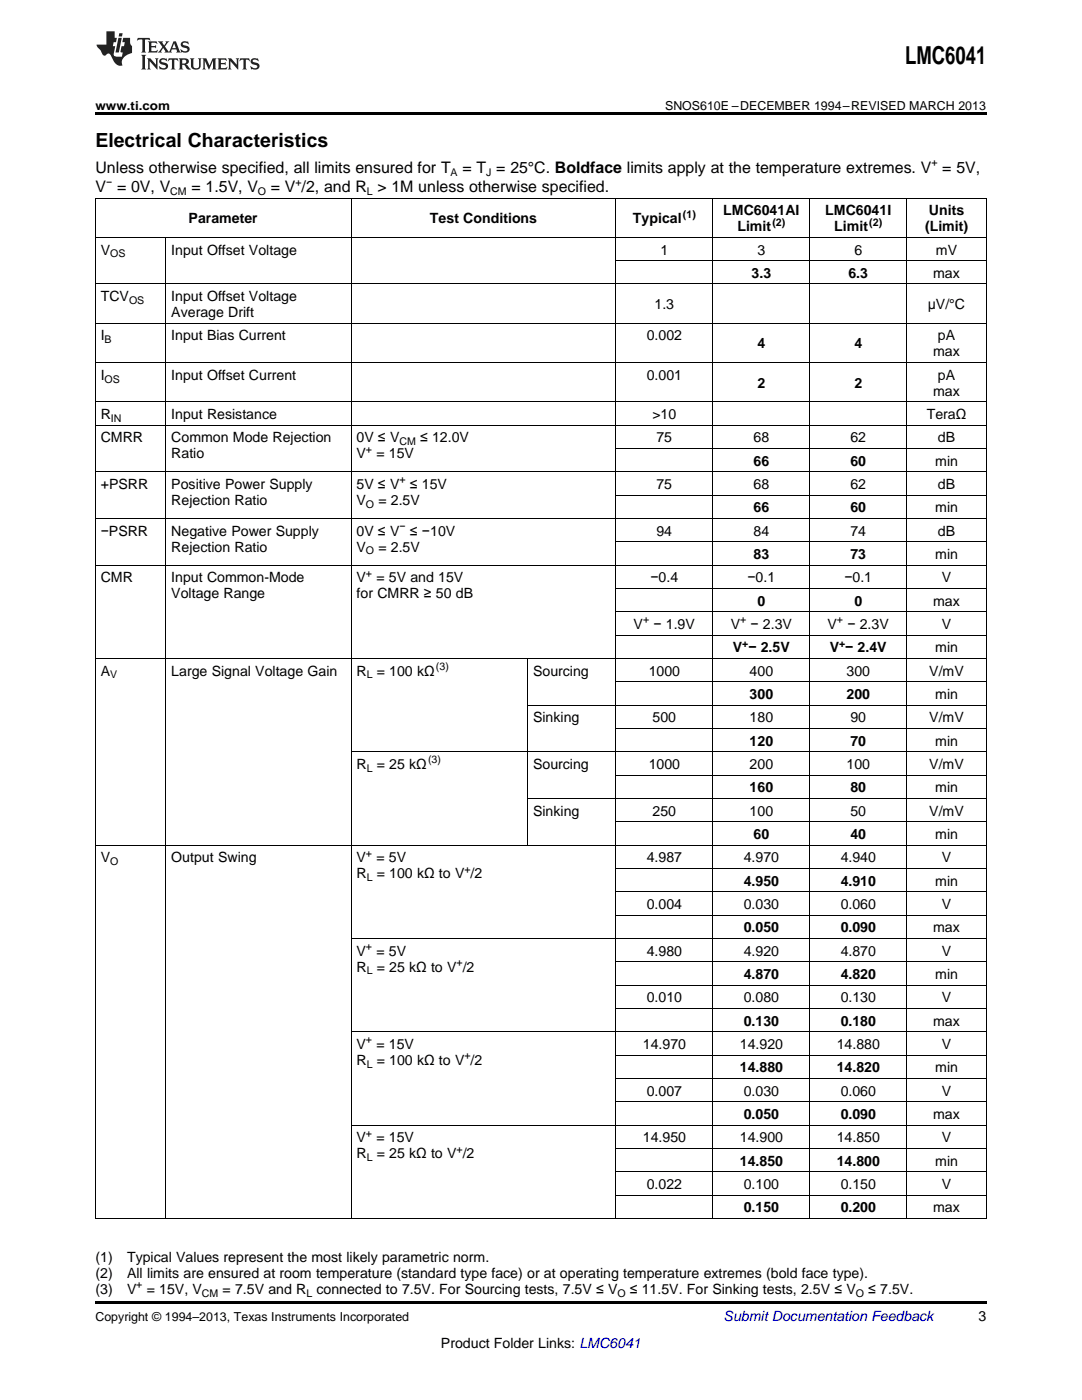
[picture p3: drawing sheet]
<svg xmlns="http://www.w3.org/2000/svg" width="216mm" height="279mm" viewBox="0 0 216 279" stroke-linecap="round" stroke-linejoin="round" font-family="sans-serif">
<defs><g id="words">
<text font-size="4.9" x="180.6" y="12.8">LMC6041</text>
<text font-size="3.9" x="19" y="29.3">Electrical Characteristics</text>
<g font-size="3.2">
<text x="19" y="34.4">Unless otherwise specified, all limits ensured for T</text>
<text x="92.3" y="34.4">= T = 25°C. Boldface limits apply at the temperature extremes. V = 5V,</text>
<text x="19" y="38.3">V = 0V, V</text>
<text x="38.2" y="38.3">= 1.5V, V</text>
<text x="54" y="38.3">= V /2, and R &gt; 1M unless otherwise specified.</text>
</g>
<g font-size="2.8">
<text x="37.6" y="44.6">Parameter</text>
<text x="85.8" y="44.6">Test Conditions</text>
<text x="126.3" y="44.6">Typical</text>
<text x="144.3" y="43">LMC6041AI</text>
<text x="147.1" y="46.1">Limit</text>
<text x="164.7" y="43">LMC6041I</text>
<text x="166.5" y="46.1">Limit</text>
<text x="184.6" y="46.1">(Limit)</text>
<text x="185.3" y="43">Units</text>
<text x="20.1" y="50.8">V</text>
<text x="34.2" y="50.8">Input Offset Voltage</text>
<text x="131.8" y="50.8">1</text>
<text x="151.2" y="50.8">3</text>
<text x="170.5" y="50.8">6</text>
<text x="186.8" y="50.8">mV</text>
<text x="150" y="55.5">3.3</text>
<text x="169.3" y="55.5">6.3</text>
<text x="186.2" y="55.5">max</text>
<text x="20.1" y="60.1">TCV</text>
<text x="34.2" y="60.1">Input Offset Voltage</text>
<text x="34.2" y="63.3">Average Drift</text>
<text x="130.6" y="61.7">1.3</text>
<text x="185.1" y="61.7">μV/°C</text>
<text x="20.1" y="67.9">I</text>
<text x="34.2" y="67.9">Input Bias Current</text>
<text x="129" y="67.9">0.002</text>
<text x="151.2" y="69.5">4</text>
<text x="170.5" y="69.5">4</text>
<text x="186.2" y="71.1">max</text>
<text x="187.1" y="67.9">pA</text>
<text x="20.1" y="75.8">I</text>
<text x="34.2" y="75.8">Input Offset Current</text>
<text x="129" y="75.8">0.001</text>
<text x="151.2" y="77.4">2</text>
<text x="170.5" y="77.4">2</text>
<text x="187.1" y="75.8">pA</text>
<text x="20.1" y="83.6">R</text>
<text x="34.2" y="83.6">Input Resistance</text>
<text x="130.2" y="83.6">&gt;10</text>
<text x="184.9" y="83.6">TeraΩ</text>
<text x="186.2" y="79">max</text>
<text x="20.1" y="88.3">CMRR</text>
<text x="34.2" y="88.3">Common Mode Rejection</text>
<text x="71.2" y="88.3">0V ≤ V</text>
<text x="83.8" y="88.3">≤ 12.0V</text>
<text x="131" y="88.3">75</text>
<text x="150.4" y="88.3">68</text>
<text x="169.7" y="88.3">62</text>
<text x="187.1" y="88.3">dB</text>
<text x="34.2" y="91.4">Ratio</text>
<text x="71.2" y="91.4">V</text>
<text x="75.1" y="91.4">= 15V</text>
<text x="150.4" y="92.9">66</text>
<text x="169.7" y="92.9">60</text>
<text x="186.6" y="92.9">min</text>
<text x="20.1" y="97.6">+PSRR</text>
<text x="34.2" y="97.6">Positive Power Supply</text>
<text x="34.2" y="100.8">Rejection Ratio</text>
<text x="71.2" y="97.6">5V ≤ V</text>
<text x="71.2" y="100.8">V</text>
<text x="75.5" y="100.8">= 2.5V</text>
<text x="81.8" y="97.6">≤ 15V</text>
<text x="131" y="97.6">75</text>
<text x="150.4" y="97.6">68</text>
<text x="169.7" y="97.6">62</text>
<text x="187.1" y="97.6">dB</text>
<text x="20.1" y="106.9">−PSRR</text>
<text x="34.2" y="106.9">Negative Power Supply</text>
<text x="71.2" y="106.9">0V ≤ V</text>
<text x="81.8" y="106.9">≤ −10V</text>
<text x="131" y="106.9">94</text>
<text x="150.4" y="102.2">66</text>
<text x="150.4" y="106.9">84</text>
<text x="169.7" y="102.2">60</text>
<text x="169.7" y="106.9">74</text>
<text x="186.6" y="102.2">min</text>
<text x="187.1" y="106.9">dB</text>
<text x="34.2" y="110.1">Rejection Ratio</text>
<text x="71.2" y="110.1">V</text>
<text x="75.5" y="110.1">= 2.5V</text>
<text x="150.4" y="111.5">83</text>
<text x="169.7" y="111.5">73</text>
<text x="186.6" y="111.5">min</text>
<text x="20.1" y="116.2">CMR</text>
<text x="34.2" y="116.2">Input Common-Mode</text>
<text x="34.2" y="119.4">Voltage Range</text>
<text x="71.2" y="116.2">V</text>
<text x="71.2" y="119.4">for CMRR ≥ 50 dB</text>
<text x="75.1" y="116.2">= 5V and 15V</text>
<text x="129.8" y="116.2">−0.4</text>
<text x="149.2" y="116.2">−0.1</text>
<text x="168.5" y="116.2">−0.1</text>
<text x="187.9" y="116.2">V</text>
<text x="126.4" y="125.5">V</text>
<text x="130.4" y="125.5">− 1.9V</text>
<text x="145.8" y="125.5">V</text>
<text x="149.8" y="125.5">− 2.3V</text>
<text x="151.2" y="120.9">0</text>
<text x="165.1" y="125.5">V</text>
<text x="169.1" y="125.5">− 2.3V</text>
<text x="170.5" y="120.9">0</text>
<text x="186.2" y="120.9">max</text>
<text x="187.9" y="125.5">V</text>
<text x="146.2" y="130.2">V − 2.5V</text>
<text x="165.6" y="130.2">V − 2.4V</text>
<text x="186.6" y="130.2">min</text>
<text x="20.1" y="134.8">A</text>
<text x="34.2" y="134.8">Large Signal Voltage Gain</text>
<text x="71.2" y="134.8">R</text>
<text x="75.2" y="134.8">= 100 kΩ</text>
<text x="106.4" y="134.8">Sourcing</text>
<text x="129.4" y="134.8">1000</text>
<text x="149.6" y="134.8">400</text>
<text x="168.9" y="134.8">300</text>
<text x="185.4" y="134.8">V/mV</text>
<text x="149.6" y="139.5">300</text>
<text x="168.9" y="139.5">200</text>
<text x="186.6" y="139.5">min</text>
<text x="106.4" y="144.1">Sinking</text>
<text x="130.2" y="144.1">500</text>
<text x="149.6" y="144.1">180</text>
<text x="149.6" y="148.8">120</text>
<text x="169.7" y="144.1">90</text>
<text x="169.7" y="148.8">70</text>
<text x="185.4" y="144.1">V/mV</text>
<text x="186.6" y="148.8">min</text>
<text x="71.2" y="153.5">R</text>
<text x="75.2" y="153.5">= 25 kΩ</text>
<text x="106.4" y="153.5">Sourcing</text>
<text x="129.4" y="153.5">1000</text>
<text x="149.6" y="153.5">200</text>
<text x="168.9" y="153.5">100</text>
<text x="185.4" y="153.5">V/mV</text>
<text x="149.6" y="158.1">160</text>
<text x="169.7" y="158.1">80</text>
<text x="186.6" y="158.1">min</text>
<text x="106.4" y="162.8">Sinking</text>
<text x="130.2" y="162.8">250</text>
<text x="149.6" y="162.8">100</text>
<text x="150.4" y="167.4">60</text>
<text x="169.7" y="162.8">50</text>
<text x="169.7" y="167.4">40</text>
<text x="185.4" y="162.8">V/mV</text>
<text x="186.6" y="167.4">min</text>
<text x="20.1" y="172.1">V</text>
<text x="34.2" y="172.1">Output Swing</text>
<text x="71.2" y="172.1">V</text>
<text x="75.1" y="172.1">= 5V</text>
<text x="129" y="172.1">4.987</text>
<text x="148.4" y="172.1">4.970</text>
<text x="167.7" y="172.1">4.940</text>
<text x="187.9" y="172.1">V</text>
<text x="71.2" y="175.3">R</text>
<text x="75.2" y="175.3">= 100 kΩ to V /2</text>
<text x="148.4" y="176.7">4.950</text>
<text x="167.7" y="176.7">4.910</text>
<text x="186.6" y="176.7">min</text>
<text x="129" y="181.4">0.004</text>
<text x="148.4" y="181.4">0.030</text>
<text x="167.7" y="181.4">0.060</text>
<text x="187.9" y="181.4">V</text>
<text x="71.2" y="190.7">V</text>
<text x="75.1" y="190.7">= 5V</text>
<text x="129" y="190.7">4.980</text>
<text x="148.4" y="186.1">0.050</text>
<text x="148.4" y="190.7">4.920</text>
<text x="167.7" y="186.1">0.090</text>
<text x="167.7" y="190.7">4.870</text>
<text x="186.2" y="186.1">max</text>
<text x="187.9" y="190.7">V</text>
<text x="71.2" y="193.9">R</text>
<text x="75.2" y="193.9">= 25 kΩ to V /2</text>
<text x="148.4" y="195.4">4.870</text>
<text x="167.7" y="195.4">4.820</text>
<text x="186.6" y="195.4">min</text>
<text x="129" y="200">0.010</text>
<text x="148.4" y="200">0.080</text>
<text x="167.7" y="200">0.130</text>
<text x="187.9" y="200">V</text>
<text x="71.2" y="209.3">V</text>
<text x="75.1" y="209.3">= 15V</text>
<text x="128.3" y="209.3">14.970</text>
<text x="147.6" y="209.3">14.920</text>
<text x="148.4" y="204.7">0.130</text>
<text x="167" y="209.3">14.880</text>
<text x="167.7" y="204.7">0.180</text>
<text x="186.2" y="204.7">max</text>
<text x="187.9" y="209.3">V</text>
<text x="71.2" y="212.5">R</text>
<text x="75.2" y="212.5">= 100 kΩ to V /2</text>
<text x="147.6" y="214">14.880</text>
<text x="167" y="214">14.820</text>
<text x="186.6" y="214">min</text>
<text x="129" y="218.7">0.007</text>
<text x="148.4" y="218.7">0.030</text>
<text x="167.7" y="218.7">0.060</text>
<text x="187.9" y="218.7">V</text>
<text x="71.2" y="228">V</text>
<text x="75.1" y="228">= 15V</text>
<text x="128.3" y="228">14.950</text>
<text x="147.6" y="228">14.900</text>
<text x="148.4" y="223.3">0.050</text>
<text x="167" y="228">14.850</text>
<text x="167.7" y="223.3">0.090</text>
<text x="186.2" y="223.3">max</text>
<text x="187.9" y="228">V</text>
<text x="71.2" y="231.1">R</text>
<text x="75.2" y="231.1">= 25 kΩ to V /2</text>
<text x="147.6" y="232.6">14.850</text>
<text x="167" y="232.6">14.800</text>
<text x="186.6" y="232.6">min</text>
<text x="129" y="237.3">0.022</text>
<text x="148.4" y="237.3">0.100</text>
<text x="167.7" y="237.3">0.150</text>
<text x="187.9" y="237.3">V</text>
<text x="148.4" y="241.9">0.150</text>
<text x="167.7" y="241.9">0.200</text>
<text x="186.2" y="241.9">max</text>
<text x="19" y="251.9">(1)</text>
<text x="25.4" y="251.9">Typical Values represent the most likely parametric norm.</text>
<text x="19" y="255.1">(2)</text>
<text x="25.4" y="255.1">All limits are ensured at room temperature (standard type face) or at operating temperature extremes (bold face type).</text>
<text x="19" y="258.2">(3)</text>
<text x="25.4" y="258.2">V</text>
<text x="29.3" y="258.2">= 15V, V</text>
<text x="44.4" y="258.2">= 7.5V and R</text>
<text x="63.1" y="258.2">connected to 7.5V. For Sourcing tests, 7.5V ≤ V</text>
<text x="125.7" y="258.2">≤ 11.5V. For Sinking tests, 2.5V ≤ V</text>
<text x="173.2" y="258.2">≤ 7.5V.</text>
<text x="195.3" y="263.6">3</text>
<text x="88" y="269">Product Folder Links: LMC6041</text>
</g>
<text font-size="2.8" fill="#0000c8" x="144.4" y="263.6">Submit Documentation Feedback</text>
<g font-size="2.5">
<text x="19" y="21.9">www.ti.com</text>
<text x="132.7" y="21.9">SNOS610E –DECEMBER 1994–REVISED MARCH 2013</text>
<text x="19" y="263.6">Copyright © 1994–2013, Texas Instruments Incorporated</text>
</g>
<g font-size="2.1">
<text x="89.9" y="35.1">A</text>
<text x="97" y="35.1">J</text>
<text x="185.8" y="33.2">+</text>
<text x="21.2" y="37">−</text>
<text x="34" y="38.9">CM</text>
<text x="51.5" y="38.9">O</text>
<text x="59" y="37">+</text>
<text x="73.2" y="38.9">L</text>
<text x="136.3" y="43.4">(1)</text>
<text x="154.1" y="45">(2)</text>
<text x="173.5" y="45">(2)</text>
<text x="22" y="51.4">OS</text>
<text x="25.8" y="60.7">OS</text>
<text x="20.9" y="68.5">B</text>
<text x="20.9" y="76.3">OS</text>
<text x="22.1" y="84.2">IN</text>
<text x="79.7" y="88.8">CM</text>
<text x="73" y="90.3">+</text>
<text x="73" y="101.3">O</text>
<text x="79.7" y="96.4">+</text>
<text x="79.7" y="105.8">−</text>
<text x="73" y="110.6">O</text>
<text x="73" y="115.1">+</text>
<text x="128.3" y="124.4">+</text>
<text x="147.7" y="124.4">+</text>
<text x="167" y="124.4">+</text>
<text x="148.1" y="129">+</text>
<text x="167.4" y="129">+</text>
<text x="22" y="135.4">V</text>
<text x="73.2" y="135.4">L</text>
<text x="87" y="133.7">(3)</text>
<text x="73.2" y="154">L</text>
<text x="85.4" y="152.3">(3)</text>
<text x="22" y="172.6">O</text>
<text x="73" y="171">+</text>
<text x="73.2" y="175.8">L</text>
<text x="92.7" y="174.1">+</text>
<text x="73" y="189.6">+</text>
<text x="73.2" y="194.5">L</text>
<text x="91.1" y="192.8">+</text>
<text x="73" y="208.2">+</text>
<text x="73.2" y="213.1">L</text>
<text x="92.7" y="211.4">+</text>
<text x="73" y="226.8">+</text>
<text x="73.2" y="231.7">L</text>
<text x="91.1" y="230">+</text>
<text x="27.2" y="257.1">+</text>
<text x="40.3" y="258.8">CM</text>
<text x="61.1" y="258.8">L</text>
<text x="123.2" y="258.8">O</text>
<text x="170.8" y="258.8">O</text>
</g>
</g></defs>
<path d="M19 22.5h177.8v.5h-177.8zM19 259.7h177.8v.5h-177.8z" fill="#000"/>
<g fill="none" stroke="#000" stroke-width=".2">
<path d="M19 39.5h177.8M19.1 39.6v203.6M70 39.6v203.6M122.9 39.6v203.6M142.2 39.6v203.6M161.6 39.6v203.6M180.9 39.6v203.6M196.8 39.6v203.6M19 56.7h177.8M19 47.4h177.8M33.1 47.4v195.8M122.9 52h73.9"/>
<path d="M19 72.3h177.8M19 64.5h177.8M19 94.1h177.8M19 84.8h177.8M19 80.2h177.8M122.9 98.8h73.9M122.9 89.5h73.9M19 112.8h177.8M19 103.5h177.8M122.9 117.4h73.9M122.9 108.1h73.9M19 131.4h177.8"/>
<path d="M105.3 131.4v37.3M122.9 136h73.9M122.9 126.7h73.9M122.9 122.1h73.9M70.1 150h126.7M105.3 159.3h91.5M105.3 140.7h91.5M122.9 154.7h73.9M122.9 145.4h73.9M19 168.6h177.8M122.9 178h73.9M122.9 173.3h73.9"/>
<path d="M122.9 164h73.9M70.1 187.3h126.7M122.9 196.6h73.9M122.9 191.9h73.9M122.9 182.6h73.9M70.1 205.9h126.7M122.9 219.9h73.9M122.9 215.2h73.9M122.9 210.6h73.9M122.9 201.2h73.9M70.1 224.5h126.7M122.9 238.5h73.9"/>
<path d="M122.9 233.8h73.9M122.9 229.2h73.9M19 243.2h177.8"/>
</g>
<g fill="#231f20">
<path d="M27.5 7.6l-.1 .5 .4-.2h.6v.1v2.1l-.2 .4h1l-.3-.4v-2.1l.1-.1h.5l.5 .2-.2-.5zM29.5 8.3l.2 .3v1.5l-.2 .4h1.8l.2-.6a1.04 1.04 0 0 1-1.3 .2v-.7h.6l.3 .2v-.6l-.3 .2h-.6v-.6l.8-.1 .4 .3-.2-.5zM31.5 8.3l.9 1.1-.9 1.1h.8l-.2-.2 .5-.7 .4 .7-.2 .2h1.5l-.1-.2 .1-.4h.9l.1 .4-.2 .2h1l-.3-.3-.7-1.9h-.5l-.9 2-.8-1 .9-1h-.8l.1 .3-.3 .5-.4-.6 .2-.2zM34.7 8.6l.4 1h-.7zM36.3 8.4a.63 .63 0 0 0-.2 .7 .63 .63 0 0 0 .6 .4l.6 .2 .1 .2a.75 .75 0 0 1-.7 .4 .75 .75 0 0 1-.6-.5l.1 .7 .1-.1a1.11 1.11 0 0 0 1.5-.6 1.13 1.13 0 0 0-1.2-.8l-.1-.4a1.04 1.04 0 0 1 1.2 .2l-.2-.5-.1 .1-.5-.2zM28.2 10.9l.2 .4v2.2l-.2 .4h1l-.3-.4v-2.2l.3-.4zM29.3 11.6l.3 .4v1.5l-.3 .4h.8l-.2-.4v-1.3l1.5 1.7v-1.9l.2-.4h-.7l.2 .4v.9l-1.1-1.3zM32 11.8a.62 .62 0 0 0-.2 .7 .62 .62 0 0 0 .6 .4l.6 .1 .1 .3a.76 .76 0 0 1-.7 .3 .76 .76 0 0 1-.6-.4l.1 .7 .1-.1a1.11 1.11 0 0 0 1.5-.6 1.13 1.13 0 0 0-1.2-.8l-.1-.4a1.04 1.04 0 0 1 1.2 .2l-.2-.6-.1 .1-.5-.1zM33.7 11.6l-.2 .6a.61 .61 0 0 1 .8-.3v1.6l-.2 .4h.9l-.2-.4v-1.6a.63 .63 0 0 1 .8 .3l-.2-.6zM35.6 11.6l.3 .4v1.5l-.3 .4h1l-.2-.2v-.8l.5 .2a.76 .76 0 0 0 1.2 .7l-1-1a.58 .58 0 0 0 .6-.5 .58 .58 0 0 0-.5-.6zM36.4 11.9h.1a.45 .45 0 0 1 .5 .1 .45 .45 0 0 1 .1 .5l-.7 .2zM37.9 11.6l.2 .2a2.17 2.17 0 0 0 .3 1.9 .99 .99 0 0 0 1.6-.6v-1.1l.2-.4h-.7l.2 .2a1.92 1.92 0 0 1-.2 1.8 .6 .6 0 0 1-.9-.5v-1.1l.2-.4zM40.4 11.6l.2 .4v1.5l-.2 .4h.7l-.2-.4v-1.4l.8 1.8 .8-1.8v1.4l-.2 .4h.9l-.2-.4v-1.5l.2-.4h-.8l-.6 1.5-.6-1.5zM43.4 11.6l.2 .4v1.5l-.2 .4h1.8l.2-.6a1.04 1.04 0 0 1-1.3 .1v-.6h.5l.4 .2v-.6l-.4 .2h-.5v-.7h.8l.3 .3-.1-.6zM45.5 11.6l.2 .4v1.5l-.2 .4h.7l-.2-.4v-1.3l1.5 1.7v-1.9l.2-.4h-.7l.2 .4v.9l-1.1-1.3zM47.9 11.6l-.1 .6a.61 .61 0 0 1 .8-.3v1.6l-.3 .4h1l-.3-.4 .1-1.6a.63 .63 0 0 1 .7 .3l-.1-.6zM50.2 11.8a.62 .62 0 0 0-.2 .7 .62 .62 0 0 0 .6 .4l.6 .1 .2 .3a.76 .76 0 0 1-.8 .3 .76 .76 0 0 1-.6-.4l.1 .7 .2-.1a1.11 1.11 0 0 0 1.5-.6 1.13 1.13 0 0 0-1.3-.8l-.1-.4a1.04 1.04 0 0 1 1.2 .2l-.1-.6-.2 .1-.5-.1z"/>
<path d="M21.2 6.3v2.6h-1.9l.1 .4 .7 .9a.91 .91 0 0 0 1 .8 .56 .56 0 0 1 .5-.3 .56 .56 0 0 1 .5 .3l.4 .8a1.53 1.53 0 0 0 1.9 1.2 1.54 1.54 0 0 1 1-2.1l.9-.3v-1.4a1.52 1.52 0 0 1-.3-1.6h-1.4l-.2 .8h.5l-.2 .8h-.4l-.2 1v.2l.4 .1-.2 .8a1.93 1.93 0 0 1-1.6-.3l.3-1.8h-.5l.2-.8h.4l.2-.8h-.4v-1.3zM23.6 7.6l-.6 2.9h.7l.6-2.9zM23.8 6.6l-.1 .7h.6l.2-.7z"/>
</g>
<use href="#words"/>
</svg>
